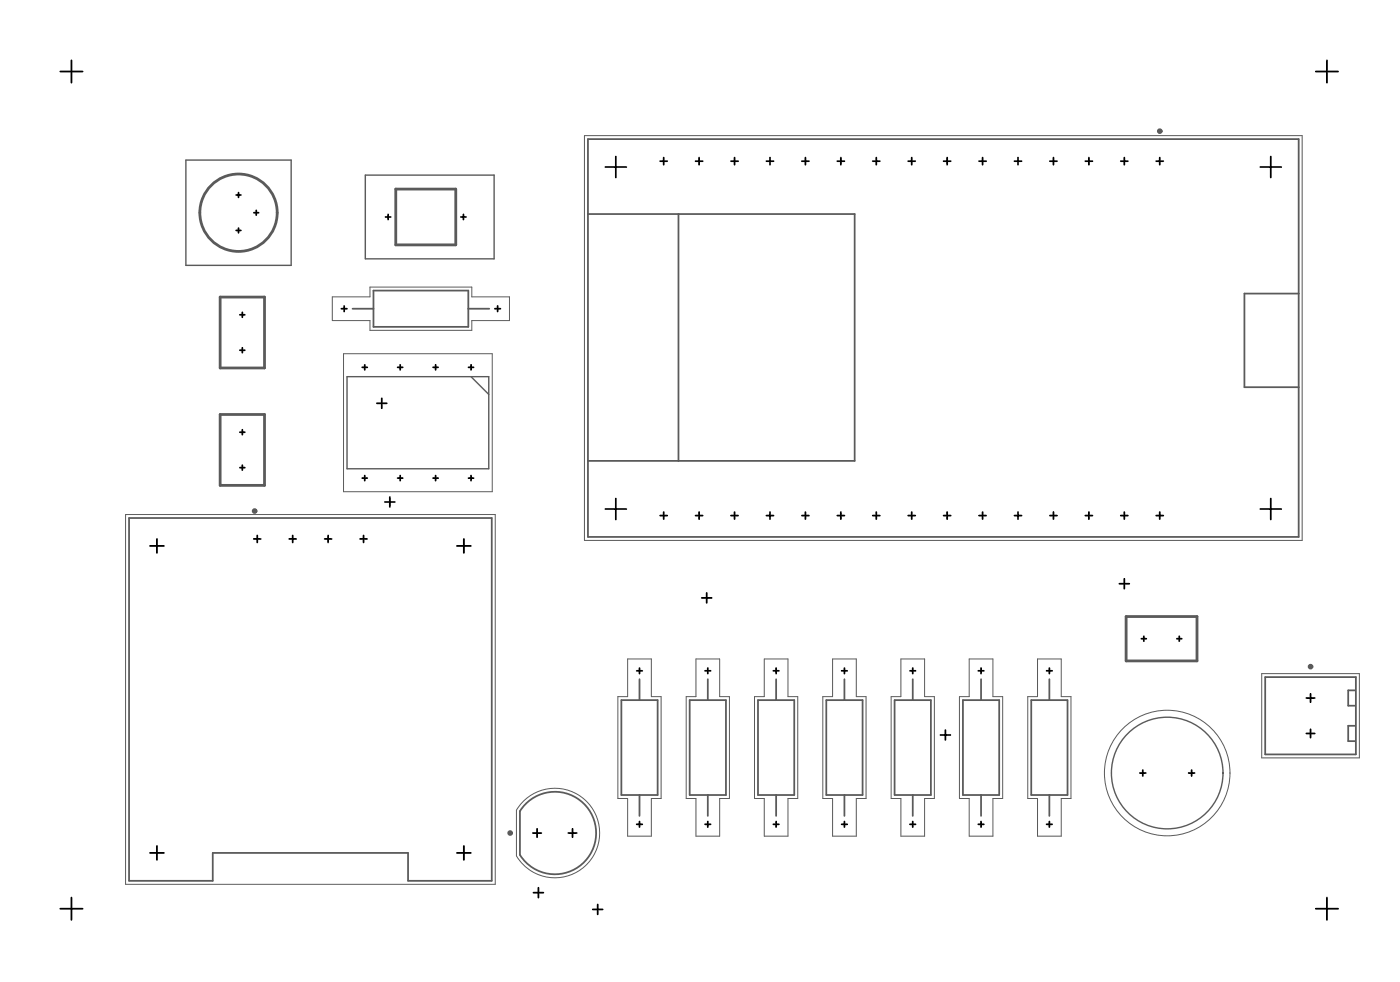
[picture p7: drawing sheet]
<svg xmlns="http://www.w3.org/2000/svg" width="334mm" height="234mm" viewBox="0 0 334 234" stroke-linecap="round" stroke-linejoin="round" font-family="sans-serif">
<g fill="none" stroke="#5a5a5a" stroke-width=".24">
<path d="M139.5 32.4h171.2v96.5h-171.2zM79.3 70.8h9v-2.3h24.3v2.3h9v5.7h-9v2.3h-24.3v-2.3h-9zM82 84.4h35.5v32.9h-35.5zM30 122.7h88.2v88.2h-88.2zM149.8 157.2h5.6v9h2.4v24.3h-2.4v9h-5.6v-9h-2.4v-24.3h2.4zM166.1 157.2h5.6v9h2.4v24.3h-2.4v9h-5.6v-9h-2.4v-24.3h2.4zM182.4 157.2h5.6v9h2.4v24.3h-2.4v9h-5.6v-9h-2.4v-24.3h2.4zM198.7 157.2h5.6v9h2.4v24.3h-2.4v9h-5.6v-9h-2.4v-24.3h2.4zM215 157.2h5.6v9h2.4v24.3h-2.4v9h-5.6v-9h-2.4v-24.3h2.4zM231.3 157.2h5.6v9h2.4v24.3h-2.4v9h-5.6v-9h-2.4v-24.3h2.4zM247.6 157.2h5.6v9h2.4v24.3h-2.4v9h-5.6v-9h-2.3v-24.3h2.3zM301.1 160.7h23.3v20.1h-23.3z"/>
<path d="M123.2 204.2l.1-11a10.7 10.7 0 0 1 16-2.6 10.7 10.7 0 0 1 0 16.3 10.7 10.7 0 0 1-16-2.7"/>
<circle cx="278.5" cy="184.4" r="15"/>
</g>
<g fill="none" stroke="#5a5a5a" stroke-width=".33">
<path d="M44.4 38.2h25.1v25.1h-25.1zM87.2 41.8h30.7v19.9h-30.7zM82.8 89.9h33.8v21.9h-33.8zM112.4 89.9l4.2 4.2"/>
<circle cx="278.5" cy="184.4" r="13.3"/>
</g>
<g fill="none" stroke="#5a5a5a" stroke-width=".42">
<path d="M140.3 33.2h169.6v94.9h-169.6zM140.3 51.1h63.6v58.8h-63.6M161.9 51.1v58.8M84.1 73.6h5M89.1 69.3h22.7v8.7h-22.7zM111.8 73.6h4.9M309.9 70h-12.9v22.4h12.9M30.8 123.6h86.5v86.5h-19.9v-6.6h-46.6v6.6h-20zM148.3 167h8.6v22.6h-8.6zM152.6 162v5M164.6 167h8.6v22.6h-8.6zM168.9 162v5"/>
<path d="M180.9 167h8.6v22.6h-8.6zM185.2 162v5M197.2 167h8.6v22.6h-8.6zM201.5 162v5M213.5 167h8.6v22.6h-8.6zM217.8 162v5M229.8 167h8.6v22.6h-8.6zM234.1 162v5M246.1 167h8.6v22.6h-8.6zM250.4 162v5M301.9 161.5h21.7v18.5h-21.7zM323.4 164.7h-1.7v3.6h1.7"/>
<path d="M323.4 173.1h-1.7v3.7h1.7M125.6 191.6a9.8 9.8 0 0 1 14.4 .8 9.8 9.8 0 0 1-1.8 14.3 9.8 9.8 0 0 1-14.1-2.8v-10.4zM152.6 189.6v5M168.9 189.6v5M185.2 189.6v5M201.5 189.6v5M217.8 189.6v5M234.1 189.6v5M250.4 189.6v5"/>
</g>
<g fill="none" stroke="#5a5a5a" stroke-width=".66">
<path d="M94.4 45.1h14.4v13.3h-14.4zM52.5 70.9h10.6v16.9h-10.6zM52.5 98.9h10.6v16.9h-10.6zM268.7 147.1h16.9v10.6h-16.9z"/>
<circle cx="276.7" cy="31.3" r=".33"/>
<circle cx="56.9" cy="50.7" r="9.2"/>
<circle cx="60.8" cy="121.9" r=".33"/>
<circle cx="312.7" cy="159" r=".33"/>
<circle cx="121.7" cy="198.7" r=".33"/>
</g>
<g fill="none" stroke="#000" stroke-width=".42">
<path d="M14.4 17.1h5.3M17 14.4v5.3M314 17.1h5.3M316.6 14.4v5.3M144.5 39.8h5M147 37.3v5M157.5 38.4h1.7M158.4 37.6v1.7M166 38.4h1.7M166.8 37.6v1.7M174.4 38.4h1.7M175.3 37.6v1.7"/>
<path d="M182.9 38.4h1.7M183.7 37.6v1.7M191.3 38.4h1.7M192.2 37.6v1.7M199.8 38.4h1.7M200.7 37.6v1.7M208.3 38.4h1.7M209.1 37.6v1.7M216.7 38.4h1.7M217.6 37.6v1.7M225.2 38.4h1.7M226 37.6v1.7"/>
<path d="M233.6 38.4h1.7M234.5 37.6v1.7M242.1 38.4h1.7M242.9 37.6v1.7M250.5 38.4h1.7M251.4 37.6v1.7M259 38.4h1.7M259.8 37.6v1.7M267.4 38.4h1.7M268.3 37.6v1.7M275.9 38.4h1.7M276.7 37.6v1.7"/>
<path d="M300.7 39.8h5M303.2 37.3v5M56.4 46.5h1.1M56.4 55h1.1M56.9 46v1.1M56.9 54.4v1.1M60.6 50.7h1.1M61.1 50.2v1.1M92 51.8h1.2M92.6 51.1v1.3M110 51.8h1.2M110.6 51.1v1.3"/>
<path d="M57.2 75.1h1.2M57.8 74.5v1.2M81.5 73.6h1.3M82.1 73v1.3M118.1 73.6h1.3M118.7 73v1.3M57.2 83.5h1.2M57.8 83v1.1M86.4 87.6h1.2M87 87v1.2M89.9 96.2h2.4M91.1 95v2.4"/>
<path d="M94.9 87.6h1.2M95.5 87v1.2M103.3 87.6h1.3M103.9 87v1.2M111.8 87.6h1.2M112.4 87v1.2M57.2 111.6h1.2M57.2 103.1h1.2M57.8 102.5v1.2M57.8 111v1.1M86.4 114.1h1.2M87 113.4v1.3"/>
<path d="M91.8 119.7h2.4M93 118.6v2.3M94.9 114.1h1.2M95.5 113.4v1.3M103.3 114.1h1.3M103.9 113.4v1.3M111.8 114.1h1.2M112.4 113.4v1.3M147 118.9v5M303.2 118.9v5M35.8 130.2h3.3M37.5 128.6v3.3"/>
<path d="M60.6 128.6h1.6M61.4 127.7v1.7M69 128.6h1.7M69.8 127.7v1.7M77.5 128.6h1.6M78.3 127.7v1.7M85.9 128.6h1.7M86.8 127.7v1.7M109 130.2h3.4M110.7 128.6v3.3M144.5 121.4h5M157.5 123h1.7"/>
<path d="M158.4 122.1v1.7M166 123h1.7M166.8 122.1v1.7M174.4 123h1.7M175.3 122.1v1.7M182.9 123h1.7M183.7 122.1v1.7M191.3 123h1.7M192.2 122.1v1.7M199.8 123h1.7M200.7 122.1v1.7M208.3 123h1.7"/>
<path d="M209.1 122.1v1.7M216.7 123h1.7M217.6 122.1v1.7M225.2 123h1.7M226 122.1v1.7M233.6 123h1.7M234.5 122.1v1.7M242.1 123h1.7M242.9 122.1v1.7M250.5 123h1.7M251.4 122.1v1.7M259 123h1.7"/>
<path d="M259.8 122.1v1.7M267.1 139.2h2.4M267.4 123h1.7M268.3 122.1v1.7M268.3 138.1v2.3M275.9 123h1.7M276.7 122.1v1.7M300.7 121.4h5M152.6 159.4v1.3M167.5 142.6h2.3M168.6 141.4v2.4M168.9 159.4v1.3"/>
<path d="M185.2 159.4v1.3M201.5 159.4v1.3M217.8 159.4v1.3M234.1 159.4v1.3M250.4 159.4v1.3M272.4 152.4h1.1M273 151.8v1.2M280.8 152.4h1.2M281.4 151.8v1.2M151.9 160h1.4M168.2 160h1.4M184.5 160h1.4"/>
<path d="M200.8 160h1.4M217.1 160h1.4M224.4 175.3h2.4M225.6 174.1v2.4M233.4 160h1.4M249.7 160h1.4M311.7 166.5h2M311.7 175h2M312.7 165.5v2M312.7 174v2M127.2 198.7h2M128.2 197.7v2"/>
<path d="M135.6 198.7h2M136.6 197.7v2M151.9 196.6h1.4M152.6 196v1.3M168.2 196.6h1.4M168.9 196v1.3M184.5 196.6h1.4M185.2 196v1.3M200.8 196.6h1.4M201.5 196v1.3M217.1 196.6h1.4M217.8 196v1.3"/>
<path d="M233.4 196.6h1.4M234.1 196v1.3M249.7 196.6h1.4M250.4 196v1.3M272 184.4h1.4M272.7 183.7v1.4M283.6 184.4h1.5M284.4 183.7v1.4M14.4 216.8h5.3M17 214.1v5.3M35.8 203.5h3.3M37.5 201.8v3.3"/>
<path d="M109 203.5h3.4M110.7 201.8v3.3M127.3 212.9h2.4M128.5 211.8v2.3M141.4 216.9h2.4M142.6 215.7v2.4M314 216.8h5.3M316.6 214.1v5.3"/>
</g>
</svg>
